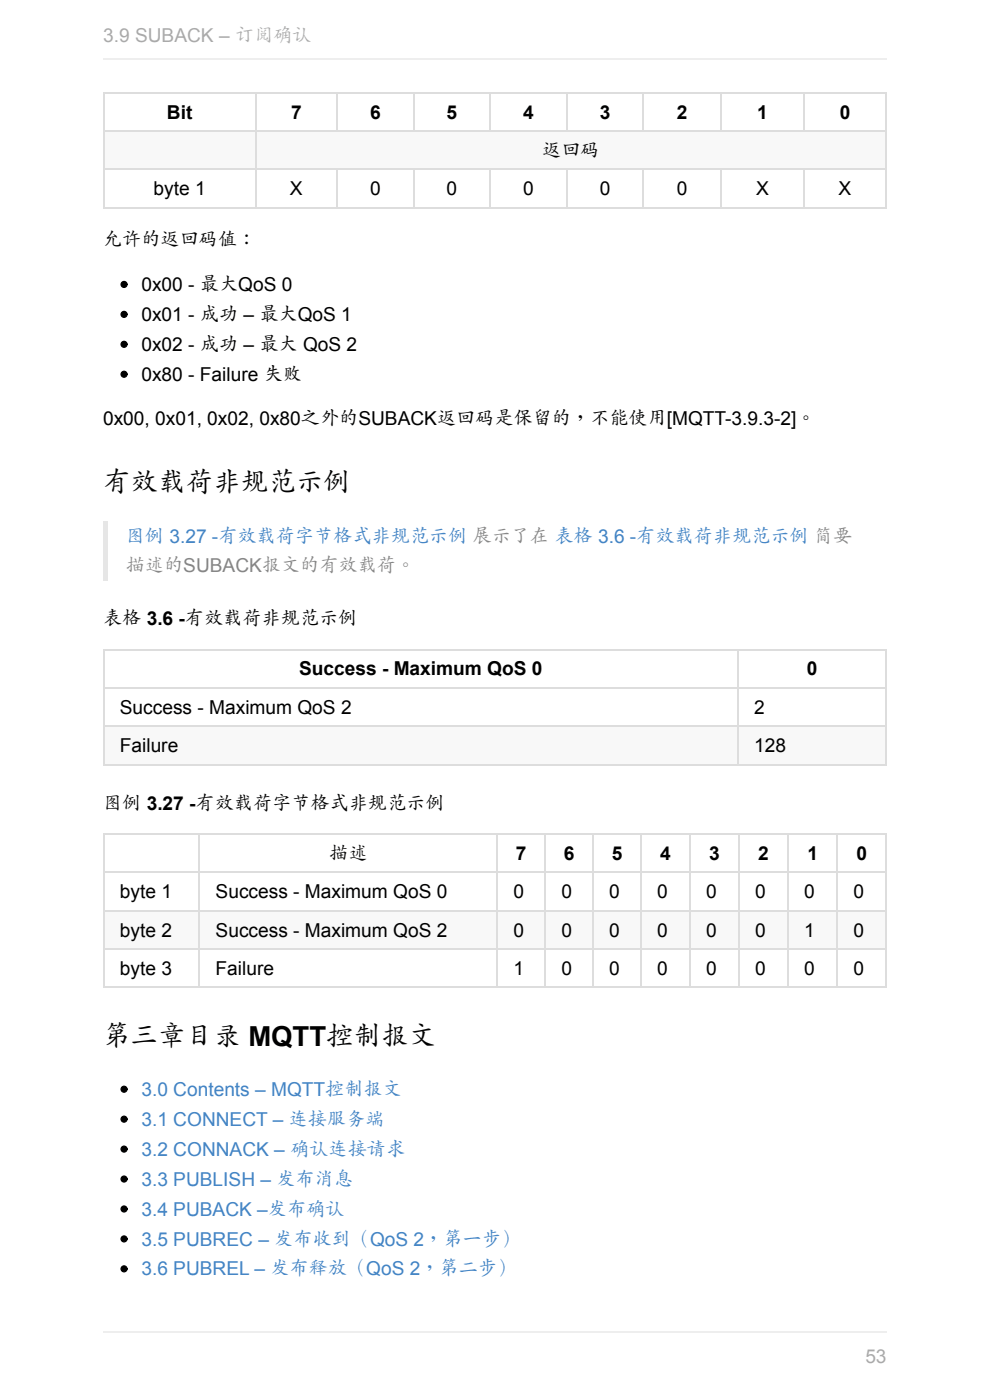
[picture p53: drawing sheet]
<svg xmlns="http://www.w3.org/2000/svg" width="210mm" height="297mm" viewBox="0 0 210 297" stroke-linecap="round" stroke-linejoin="round" font-family="sans-serif">
<defs><g id="words">
<g font-size="5.8">
<text x="21.9" y="104.4">有效载荷非规范示例</text>
<text x="21.9" y="221.8">第三章目录 MQTT控制报文</text>
</g>
<g font-size="4.1" fill="#aaa">
<text x="21.9" y="8.9">3.9 SUBACK – 订阅确认</text>
<text x="183.6" y="289.1">53</text>
</g>
<g font-size="4.1">
<text x="35.4" y="25.2">Bit</text>
<text x="61.7" y="25.2">7</text>
<text x="78.5" y="25.2">6</text>
<text x="94.7" y="25.2">5</text>
<text x="111" y="25.2">4</text>
<text x="127.2" y="25.2">3</text>
<text x="143.6" y="25.2">2</text>
<text x="160.6" y="25.2">1</text>
<text x="178.1" y="25.2">0</text>
<text x="115" y="33.3">返回码</text>
<text x="32.6" y="41.4">byte 1</text>
<text x="61.5" y="41.4">X</text>
<text x="78.5" y="41.4">0</text>
<text x="94.7" y="41.4">0</text>
<text x="111" y="41.4">0</text>
<text x="127.2" y="41.4">0</text>
<text x="143.6" y="41.4">0</text>
<text x="160.4" y="41.4">X</text>
<text x="177.9" y="41.4">X</text>
<text x="21.9" y="52.1">允许的返回码值：</text>
<text x="30" y="61.7">0x00 - 最大QoS 0</text>
<text x="30" y="68.1">0x01 - 成功 – 最大QoS 1</text>
<text x="30" y="74.4">0x02 - 成功 – 最大 QoS 2</text>
<text x="30" y="80.8">0x80 - Failure 失败</text>
<text x="21.9" y="90.2">0x00, 0x01, 0x02, 0x80之外的SUBACK返回码是保留的，不能使用[MQTT-3.9.3-2]。</text>
<text x="21.9" y="132.6">表格 3.6 -有效载荷非规范示例</text>
<text x="63.4" y="143.3">Success - Maximum QoS 0</text>
<text x="171.1" y="143.3">0</text>
<text x="25.4" y="151.4">Success - Maximum QoS 2</text>
<text x="160" y="151.4">2</text>
<text x="25.4" y="159.6">Failure</text>
<text x="160" y="159.6">128</text>
<text x="21.9" y="171.7">图例 3.27 -有效载荷字节格式非规范示例</text>
<text x="69.8" y="182.4">描述</text>
<text x="109.5" y="182.4">7</text>
<text x="119.6" y="182.4">6</text>
<text x="129.8" y="182.4">5</text>
<text x="140" y="182.4">4</text>
<text x="150.4" y="182.4">3</text>
<text x="160.9" y="182.4">2</text>
<text x="171.3" y="182.4">1</text>
<text x="181.7" y="182.4">0</text>
<text x="25.4" y="190.5">byte 1</text>
<text x="45.7" y="190.5">Success - Maximum QoS 0</text>
<text x="108.9" y="190.5">0</text>
<text x="119.1" y="190.5">0</text>
<text x="129.2" y="190.5">0</text>
<text x="139.4" y="190.5">0</text>
<text x="149.8" y="190.5">0</text>
<text x="160.2" y="190.5">0</text>
<text x="170.6" y="190.5">0</text>
<text x="181" y="190.5">0</text>
<text x="25.4" y="198.7">byte 2</text>
<text x="45.7" y="198.7">Success - Maximum QoS 2</text>
<text x="108.9" y="198.7">0</text>
<text x="119.1" y="198.7">0</text>
<text x="129.2" y="198.7">0</text>
<text x="139.4" y="198.7">0</text>
<text x="149.8" y="198.7">0</text>
<text x="160.2" y="198.7">0</text>
<text x="170.6" y="198.7">1</text>
<text x="181" y="198.7">0</text>
<text x="25.4" y="206.8">byte 3</text>
<text x="45.7" y="206.8">Failure</text>
<text x="108.9" y="206.8">1</text>
<text x="119.1" y="206.8">0</text>
<text x="129.2" y="206.8">0</text>
<text x="139.4" y="206.8">0</text>
<text x="149.8" y="206.8">0</text>
<text x="160.2" y="206.8">0</text>
<text x="170.6" y="206.8">0</text>
<text x="181" y="206.8">0</text>
</g>
<g font-size="4.1" fill="#4183c4">
<text x="26.7" y="115.1">图例 3.27 -有效载荷字节格式非规范示例 展示了在 表格 3.6 -有效载荷非规范示例 简要</text>
<text x="30" y="232.5">3.0 Contents – MQTT控制报文</text>
<text x="30" y="238.8">3.1 CONNECT – 连接服务端</text>
<text x="30" y="245.2">3.2 CONNACK – 确认连接请求</text>
<text x="30" y="251.5">3.3 PUBLISH – 发布消息</text>
<text x="30" y="257.9">3.4 PUBACK –发布确认</text>
<text x="30" y="264.2">3.5 PUBREC – 发布收到（QoS 2，第一步）</text>
<text x="30" y="270.6">3.6 PUBREL – 发布释放（QoS 2，第二步）</text>
</g>
<text font-size="4.1" fill="#858585" x="26.7" y="121.4">描述的SUBACK报文的有效载荷。</text>
</g></defs>
<g fill="#f8f8f8">
<path d="M21.9 27.7h32.2v8.1h-32.2z"/>
<path d="M54.1 27.7h133.8v8.1h-133.8z"/>
</g>
<g fill="#fff">
<path d="M21.9 35.8h32.2v8.2h-32.2z"/>
<path d="M54.1 35.8h17.3v8.2h-17.3z"/>
<path d="M71.4 35.8h16.2v8.2h-16.2z"/>
<path d="M87.6 35.8h16.3v8.2h-16.3z"/>
<path d="M103.9 35.8h16.2v8.2h-16.2z"/>
<path d="M120.1 35.8h16.2v8.2h-16.2z"/>
<path d="M136.3 35.8h16.5v8.2h-16.5z"/>
<path d="M152.8 35.8h17.6v8.2h-17.6z"/>
<path d="M170.4 35.8h17.5v8.2h-17.5z"/>
</g>
<g fill="none" stroke="#ddd" stroke-width=".25">
<path d="M21.9 19.7h166.2M22 19.6v24.6M54.2 19.6v24.6M71.5 19.6v8.3M87.7 19.6v8.3M104 19.6v8.3M120.2 19.6v8.3M136.5 19.6v8.3M153 19.6v8.3M170.5 19.6v8.3M188 19.6v24.6M21.9 36h166.2"/>
<path d="M21.9 27.8h166.2M71.5 35.8v8.4M87.7 35.8v8.4M104 35.8v8.4M120.2 35.8v8.4M136.5 35.8v8.4M153 35.8v8.4M170.5 35.8v8.4M21.9 44.1h166.2"/>
</g>
<path d="M21.9 110.5h1v12.7h-1z" fill="#e5e5e5"/>
<g fill="#fff">
<path d="M21.9 137.7h134.5v8.1h-134.5z"/>
<path d="M156.4 137.7h31.5v8.1h-31.5z"/>
<path d="M21.9 145.8h134.5v8.2h-134.5z"/>
<path d="M156.4 145.8h31.5v8.2h-31.5z"/>
</g>
<g fill="#f8f8f8">
<path d="M21.9 154h134.5v8.1h-134.5z"/>
<path d="M156.4 154h31.5v8.1h-31.5z"/>
</g>
<path d="M21.9 137.8h166.2M22 137.7v24.6M156.5 137.7v24.6M188 137.7v24.6M21.9 154.1h166.2M21.9 146h166.2M21.9 162.2h166.2" fill="none" stroke="#ddd" stroke-width=".25"/>
<g fill="#fff">
<path d="M21.9 176.8h20.3v8.2h-20.3z"/>
<path d="M42.2 176.8h63.2v8.2h-63.2z"/>
<path d="M105.4 176.8h10.1v8.2h-10.1z"/>
<path d="M115.5 176.8h10.2v8.2h-10.2z"/>
<path d="M125.7 176.8h10.1v8.2h-10.1z"/>
<path d="M135.8 176.8h10.4v8.2h-10.4z"/>
<path d="M146.2 176.8h10.5v8.2h-10.5z"/>
<path d="M156.7 176.8h10.4v8.2h-10.4z"/>
<path d="M167.1 176.8h10.4v8.2h-10.4z"/>
<path d="M177.5 176.8h10.4v8.2h-10.4z"/>
<path d="M21.9 185h20.3v8.1h-20.3z"/>
<path d="M42.2 185h63.2v8.1h-63.2z"/>
<path d="M105.4 185h10.1v8.1h-10.1z"/>
<path d="M115.5 185h10.2v8.1h-10.2z"/>
<path d="M125.7 185h10.1v8.1h-10.1z"/>
<path d="M135.8 185h10.4v8.1h-10.4z"/>
<path d="M146.2 185h10.5v8.1h-10.5z"/>
<path d="M156.7 185h10.4v8.1h-10.4z"/>
<path d="M167.1 185h10.4v8.1h-10.4z"/>
<path d="M177.5 185h10.4v8.1h-10.4z"/>
</g>
<g fill="#f8f8f8">
<path d="M21.9 193.1h20.3v8.1h-20.3z"/>
<path d="M42.2 193.1h63.2v8.1h-63.2z"/>
<path d="M105.4 193.1h10.1v8.1h-10.1z"/>
<path d="M115.5 193.1h10.2v8.1h-10.2z"/>
<path d="M125.7 193.1h10.1v8.1h-10.1z"/>
<path d="M135.8 193.1h10.4v8.1h-10.4z"/>
<path d="M146.2 193.1h10.5v8.1h-10.5z"/>
<path d="M156.7 193.1h10.4v8.1h-10.4z"/>
<path d="M167.1 193.1h10.4v8.1h-10.4z"/>
<path d="M177.5 193.1h10.4v8.1h-10.4z"/>
</g>
<g fill="#fff">
<path d="M21.9 201.2h20.3v8.1h-20.3z"/>
<path d="M42.2 201.2h63.2v8.1h-63.2z"/>
<path d="M105.4 201.2h10.1v8.1h-10.1z"/>
<path d="M115.5 201.2h10.2v8.1h-10.2z"/>
<path d="M125.7 201.2h10.1v8.1h-10.1z"/>
<path d="M135.8 201.2h10.4v8.1h-10.4z"/>
<path d="M146.2 201.2h10.5v8.1h-10.5z"/>
<path d="M156.7 201.2h10.4v8.1h-10.4z"/>
<path d="M167.1 201.2h10.4v8.1h-10.4z"/>
<path d="M177.5 201.2h10.4v8.1h-10.4z"/>
</g>
<g fill="none" stroke="#ddd" stroke-width=".25">
<path d="M21.9 177h166.2M22 176.8v32.8M42.3 176.8v32.8M105.5 176.8v32.8M115.7 176.8v32.8M125.8 176.8v32.8M136 176.8v32.8M146.4 176.8v32.8M156.8 176.8v32.8M167.2 176.8v32.8M177.6 176.8v32.8M188 176.8v32.8"/>
<path d="M21.9 193.2h166.2M21.9 185.1h166.2M21.9 201.3h166.2M21.9 209.5h166.2"/>
</g>
<g fill="#000" stroke="#000" stroke-width=".25">
<circle cx="26.3" cy="73" r=".63"/>
<circle cx="26.3" cy="60.3" r=".63"/>
<circle cx="26.3" cy="66.7" r=".63"/>
<circle cx="26.3" cy="79.4" r=".63"/>
<circle cx="26.3" cy="231.1" r=".63"/>
<circle cx="26.3" cy="237.4" r=".63"/>
<circle cx="26.3" cy="256.5" r=".63"/>
<circle cx="26.3" cy="243.8" r=".63"/>
<circle cx="26.3" cy="250.1" r=".63"/>
<circle cx="26.3" cy="269.2" r=".63"/>
<circle cx="26.3" cy="262.8" r=".63"/>
</g>
<path d="M21.9 12.6h166.2M21.9 282.6h166.2" fill="none" stroke="#eee" stroke-width=".25"/>
<use href="#words"/>
</svg>
